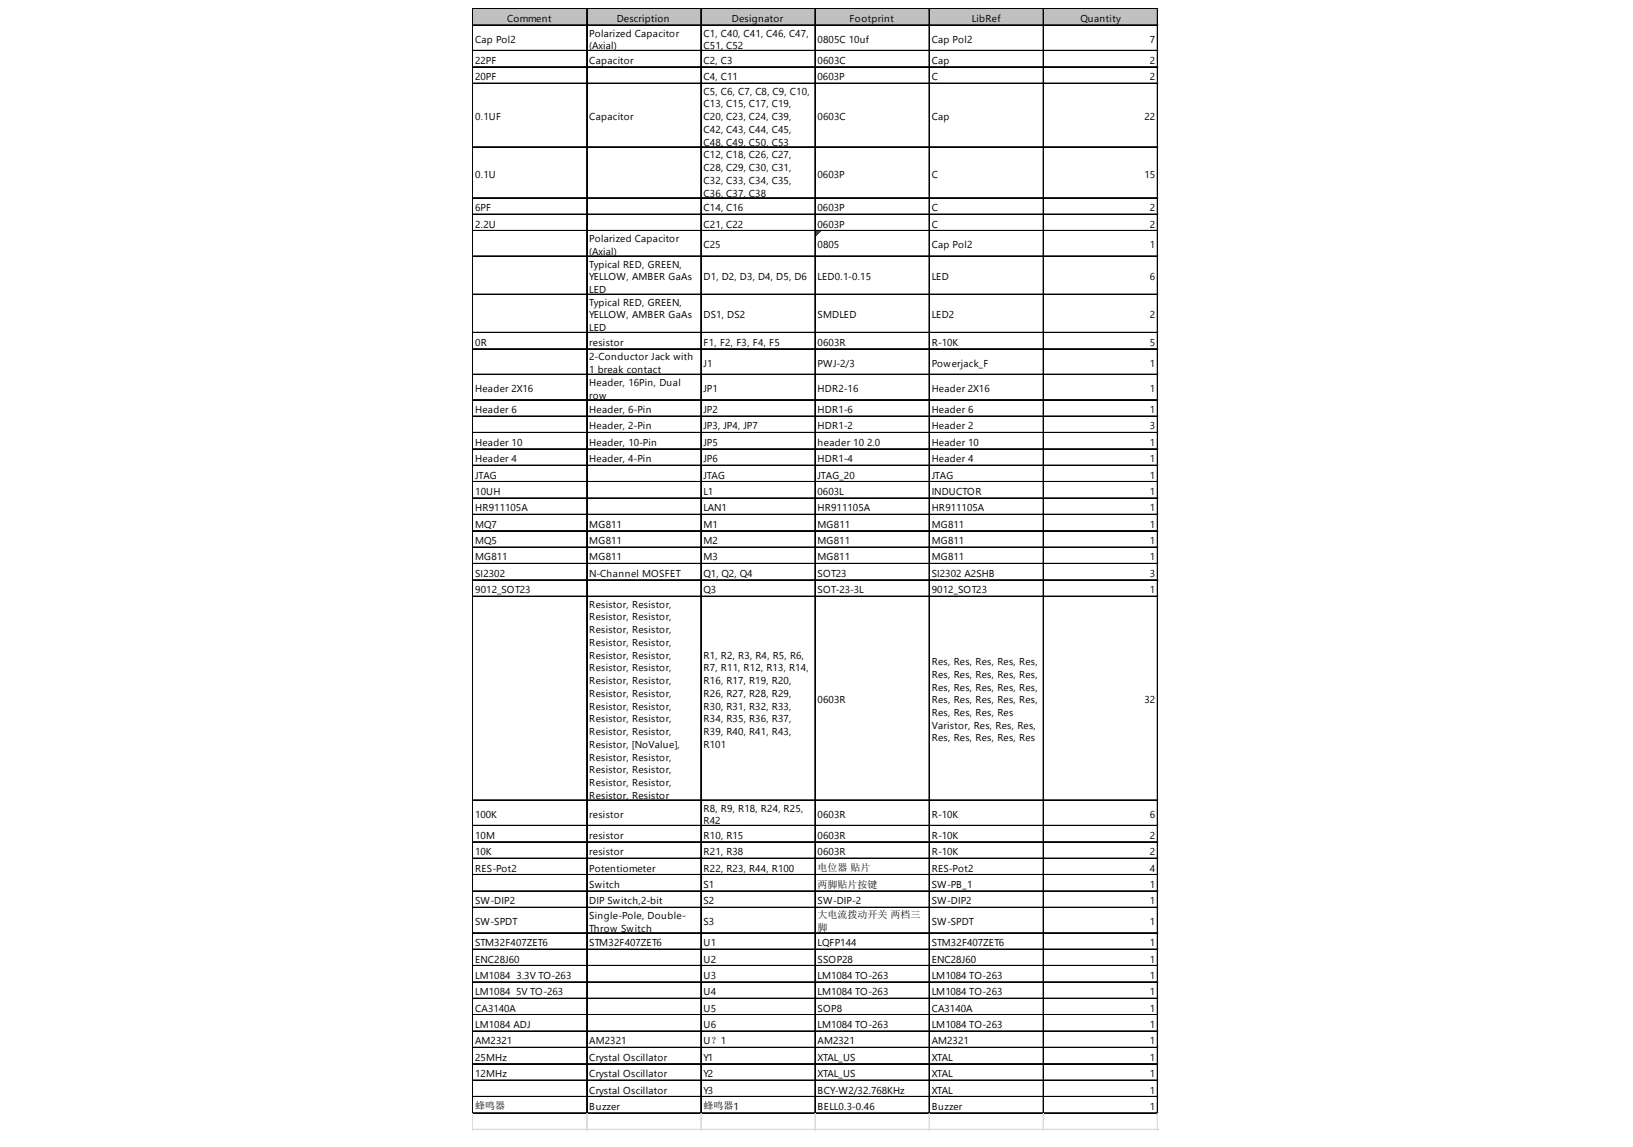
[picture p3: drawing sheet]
<svg xmlns="http://www.w3.org/2000/svg" width="288mm" height="202mm" viewBox="0 0 288 202" stroke-linecap="round" stroke-linejoin="round" font-family="sans-serif">
<defs><g id="words">
<g font-size="1.8">
<text x="89.4" y="3.9">Comment</text>
<text x="108.7" y="3.9">Description</text>
<text x="129" y="3.9">Designator</text>
<text x="149.8" y="3.9">Footprint</text>
<text x="171.3" y="3.9">LibRef</text>
<text x="190.5" y="3.9">Quantity</text>
<text x="83.8" y="7.6">Cap Pol2</text>
<text x="83.8" y="11.2">22PF</text>
<text x="103.9" y="6.4">Polarized Capacitor</text>
<text x="103.9" y="8.7">(Axial)</text>
<text x="103.9" y="11.2">Capacitor</text>
<text x="124" y="6.4">C1, C40, C41, C46, C47,</text>
<text x="124" y="8.7">C51, C52</text>
<text x="124" y="11.2">C2, C3</text>
<text x="144.1" y="7.6">0805C 10uf</text>
<text x="144.1" y="11.2">0603C</text>
<text x="164.2" y="7.6">Cap Pol2</text>
<text x="164.2" y="11.2">Cap</text>
<text x="202.7" y="7.6">7</text>
<text x="202.7" y="11.2">2</text>
<text x="83.8" y="14.1">20PF</text>
<text x="124" y="14.1">C4, C11</text>
<text x="124" y="16.7">C5, C6, C7, C8, C9, C10,</text>
<text x="144.1" y="14.1">0603P</text>
<text x="164.2" y="14.1">C</text>
<text x="202.7" y="14.1">2</text>
<text x="83.8" y="21.2">0.1UF</text>
<text x="103.9" y="21.2">Capacitor</text>
<text x="124" y="18.9">C13, C15, C17, C19,</text>
<text x="124" y="21.2">C20, C23, C24, C39,</text>
<text x="124" y="23.4">C42, C43, C44, C45,</text>
<text x="144.1" y="21.2">0603C</text>
<text x="164.2" y="21.2">Cap</text>
<text x="201.7" y="21.2">22</text>
<text x="124" y="25.7">C48, C49, C50, C53</text>
<text x="124" y="27.9">C12, C18, C26, C27,</text>
<text x="83.8" y="31.3">0.1U</text>
<text x="124" y="30.2">C28, C29, C30, C31,</text>
<text x="124" y="32.4">C32, C33, C34, C35,</text>
<text x="124" y="34.6">C36, C37, C38</text>
<text x="144.1" y="31.3">0603P</text>
<text x="164.2" y="31.3">C</text>
<text x="201.7" y="31.3">15</text>
<text x="83.8" y="37.2">6PF</text>
<text x="83.8" y="40.1">2.2U</text>
<text x="124" y="37.2">C14, C16</text>
<text x="124" y="40.1">C21, C22</text>
<text x="144.1" y="37.2">0603P</text>
<text x="144.1" y="40.1">0603P</text>
<text x="164.2" y="37.2">C</text>
<text x="164.2" y="40.1">C</text>
<text x="202.7" y="37.2">2</text>
<text x="202.7" y="40.1">2</text>
<text x="103.9" y="42.7">Polarized Capacitor</text>
<text x="103.9" y="44.9">(Axial)</text>
<text x="103.9" y="47.2">Typical RED, GREEN,</text>
<text x="124" y="43.8">C25</text>
<text x="144.1" y="43.8">0805</text>
<text x="164.2" y="43.8">Cap Pol2</text>
<text x="202.7" y="43.8">1</text>
<text x="103.9" y="49.4">YELLOW, AMBER GaAs</text>
<text x="103.9" y="51.6">LED</text>
<text x="103.9" y="53.9">Typical RED, GREEN,</text>
<text x="124" y="49.4">D1, D2, D3, D4, D5, D6</text>
<text x="144.1" y="49.4">LED0.1-0.15</text>
<text x="164.2" y="49.4">LED</text>
<text x="202.7" y="49.4">6</text>
<text x="103.9" y="56.1">YELLOW, AMBER GaAs</text>
<text x="103.9" y="58.4">LED</text>
<text x="124" y="56.1">DS1, DS2</text>
<text x="144.1" y="56.1">SMDLED</text>
<text x="164.2" y="56.1">LED2</text>
<text x="202.7" y="56.1">2</text>
<text x="83.8" y="60.9">0R</text>
<text x="103.9" y="60.9">resistor</text>
<text x="103.9" y="63.5">2-Conductor Jack with</text>
<text x="103.9" y="65.7">1 break contact</text>
<text x="124" y="60.9">F1, F2, F3, F4, F5</text>
<text x="124" y="64.6">J1</text>
<text x="144.1" y="60.9">0603R</text>
<text x="144.1" y="64.6">PWJ-2/3</text>
<text x="164.2" y="60.9">R-10K</text>
<text x="164.2" y="64.6">Powerjack_F</text>
<text x="202.7" y="60.9">5</text>
<text x="202.7" y="64.6">1</text>
<text x="83.8" y="69.1">Header 2X16</text>
<text x="103.9" y="68">Header, 16Pin, Dual</text>
<text x="103.9" y="70.2">row</text>
<text x="124" y="69.1">JP1</text>
<text x="144.1" y="69.1">HDR2-16</text>
<text x="164.2" y="69.1">Header 2X16</text>
<text x="202.7" y="69.1">1</text>
<text x="83.8" y="72.8">Header 6</text>
<text x="103.9" y="72.8">Header, 6-Pin</text>
<text x="103.9" y="75.7">Header, 2-Pin</text>
<text x="124" y="72.8">JP2</text>
<text x="124" y="75.7">JP3, JP4, JP7</text>
<text x="144.1" y="72.8">HDR1-6</text>
<text x="144.1" y="75.7">HDR1-2</text>
<text x="164.2" y="72.8">Header 6</text>
<text x="164.2" y="75.7">Header 2</text>
<text x="202.7" y="72.8">1</text>
<text x="202.7" y="75.7">3</text>
<text x="83.8" y="78.6">Header 10</text>
<text x="83.8" y="81.5">Header 4</text>
<text x="103.9" y="78.6">Header, 10-Pin</text>
<text x="103.9" y="81.5">Header, 4-Pin</text>
<text x="124" y="78.6">JP5</text>
<text x="124" y="81.5">JP6</text>
<text x="144.1" y="78.6">header 10 2.0</text>
<text x="144.1" y="81.5">HDR1-4</text>
<text x="164.2" y="78.6">Header 10</text>
<text x="164.2" y="81.5">Header 4</text>
<text x="202.7" y="78.6">1</text>
<text x="202.7" y="81.5">1</text>
<text x="83.8" y="84.3">JTAG</text>
<text x="83.8" y="87.2">10UH</text>
<text x="124" y="84.3">JTAG</text>
<text x="124" y="87.2">L1</text>
<text x="144.1" y="84.3">JTAG_20</text>
<text x="144.1" y="87.2">0603L</text>
<text x="164.2" y="84.3">JTAG</text>
<text x="164.2" y="87.2">INDUCTOR</text>
<text x="202.7" y="84.3">1</text>
<text x="202.7" y="87.2">1</text>
<text x="83.8" y="90.1">HR911105A</text>
<text x="83.8" y="93">MQ7</text>
<text x="83.8" y="95.9">MQ5</text>
<text x="103.9" y="93">MG811</text>
<text x="103.9" y="95.9">MG811</text>
<text x="124" y="90.1">LAN1</text>
<text x="124" y="93">M1</text>
<text x="124" y="95.9">M2</text>
<text x="144.1" y="90.1">HR911105A</text>
<text x="144.1" y="93">MG811</text>
<text x="144.1" y="95.9">MG811</text>
<text x="164.2" y="90.1">HR911105A</text>
<text x="164.2" y="93">MG811</text>
<text x="164.2" y="95.9">MG811</text>
<text x="202.7" y="90.1">1</text>
<text x="202.7" y="93">1</text>
<text x="202.7" y="95.9">1</text>
<text x="83.8" y="98.8">MG811</text>
<text x="83.8" y="101.7">SI2302</text>
<text x="103.9" y="98.8">MG811</text>
<text x="103.9" y="101.7">N-Channel MOSFET</text>
<text x="124" y="98.8">M3</text>
<text x="124" y="101.7">Q1, Q2, Q4</text>
<text x="144.1" y="98.8">MG811</text>
<text x="144.1" y="101.7">SOT23</text>
<text x="164.2" y="98.8">MG811</text>
<text x="164.2" y="101.7">SI2302 A2SHB</text>
<text x="202.7" y="98.8">1</text>
<text x="202.7" y="101.7">3</text>
<text x="83.8" y="104.5">9012_SOT23</text>
<text x="103.9" y="107.1">Resistor, Resistor,</text>
<text x="124" y="104.5">Q3</text>
<text x="144.1" y="104.5">SOT-23-3L</text>
<text x="164.2" y="104.5">9012_SOT23</text>
<text x="202.7" y="104.5">1</text>
<text x="103.9" y="109.4">Resistor, Resistor,</text>
<text x="103.9" y="111.6">Resistor, Resistor,</text>
<text x="103.9" y="113.8">Resistor, Resistor,</text>
<text x="103.9" y="116.1">Resistor, Resistor,</text>
<text x="103.9" y="118.3">Resistor, Resistor,</text>
<text x="124" y="116.1">R1, R2, R3, R4, R5, R6,</text>
<text x="124" y="118.3">R7, R11, R12, R13, R14,</text>
<text x="164.2" y="117.2">Res, Res, Res, Res, Res,</text>
<text x="164.2" y="119.5">Res, Res, Res, Res, Res,</text>
<text x="103.9" y="120.6">Resistor, Resistor,</text>
<text x="103.9" y="122.8">Resistor, Resistor,</text>
<text x="103.9" y="125.1">Resistor, Resistor,</text>
<text x="124" y="120.6">R16, R17, R19, R20,</text>
<text x="124" y="122.8">R26, R27, R28, R29,</text>
<text x="124" y="125.1">R30, R31, R32, R33,</text>
<text x="144.1" y="123.9">0603R</text>
<text x="164.2" y="121.7">Res, Res, Res, Res, Res,</text>
<text x="164.2" y="123.9">Res, Res, Res, Res, Res,</text>
<text x="201.7" y="123.9">32</text>
<text x="103.9" y="127.3">Resistor, Resistor,</text>
<text x="103.9" y="129.6">Resistor, Resistor,</text>
<text x="103.9" y="131.8">Resistor, [NoValue],</text>
<text x="124" y="127.3">R34, R35, R36, R37,</text>
<text x="124" y="129.6">R39, R40, R41, R43,</text>
<text x="124" y="131.8">R101</text>
<text x="164.2" y="126.2">Res, Res, Res, Res</text>
<text x="164.2" y="128.4">Varistor, Res, Res, Res,</text>
<text x="164.2" y="130.7">Res, Res, Res, Res, Res</text>
<text x="103.9" y="134">Resistor, Resistor,</text>
<text x="103.9" y="136.3">Resistor, Resistor,</text>
<text x="103.9" y="138.5">Resistor, Resistor,</text>
<text x="103.9" y="140.8">Resistor, Resistor</text>
<text x="124" y="143">R8, R9, R18, R24, R25,</text>
<text x="83.8" y="144.1">100K</text>
<text x="83.8" y="147.8">10M</text>
<text x="103.9" y="144.1">resistor</text>
<text x="103.9" y="147.8">resistor</text>
<text x="124" y="145.3">R42</text>
<text x="124" y="147.8">R10, R15</text>
<text x="144.1" y="144.1">0603R</text>
<text x="144.1" y="147.8">0603R</text>
<text x="164.2" y="144.1">R-10K</text>
<text x="164.2" y="147.8">R-10K</text>
<text x="202.7" y="144.1">6</text>
<text x="202.7" y="147.8">2</text>
<text x="83.8" y="150.7">10K</text>
<text x="83.8" y="153.6">RES-Pot2</text>
<text x="103.9" y="150.7">resistor</text>
<text x="103.9" y="153.6">Potentiometer</text>
<text x="124" y="150.7">R21, R38</text>
<text x="124" y="153.6">R22, R23, R44, R100</text>
<text x="144.1" y="150.7">0603R</text>
<text x="144.1" y="153.5">电位器 贴片</text>
<text x="164.2" y="150.7">R-10K</text>
<text x="164.2" y="153.6">RES-Pot2</text>
<text x="202.7" y="150.7">2</text>
<text x="202.7" y="153.6">4</text>
<text x="83.8" y="159.4">SW-DIP2</text>
<text x="103.9" y="156.5">Switch</text>
<text x="103.9" y="159.4">DIP Switch,2-bit</text>
<text x="103.9" y="161.9">Single-Pole, Double-</text>
<text x="124" y="156.5">S1</text>
<text x="124" y="159.4">S2</text>
<text x="144.1" y="156.4">两脚贴片按键</text>
<text x="144.1" y="159.4">SW-DIP-2</text>
<text x="144.1" y="161.9">大电流拨动开关 两档三</text>
<text x="164.2" y="156.5">SW-PB_1</text>
<text x="164.2" y="159.4">SW-DIP2</text>
<text x="202.7" y="156.5">1</text>
<text x="202.7" y="159.4">1</text>
<text x="83.8" y="163.1">SW-SPDT</text>
<text x="83.8" y="166.7">STM32F407ZET6</text>
<text x="103.9" y="164.2">Throw Switch</text>
<text x="103.9" y="166.7">STM32F407ZET6</text>
<text x="124" y="163.1">S3</text>
<text x="124" y="166.7">U1</text>
<text x="144.1" y="164.1">脚</text>
<text x="144.1" y="166.7">LQFP144</text>
<text x="164.2" y="163.1">SW-SPDT</text>
<text x="164.2" y="166.7">STM32F407ZET6</text>
<text x="202.7" y="163.1">1</text>
<text x="202.7" y="166.7">1</text>
<text x="83.8" y="169.6">ENC28J60</text>
<text x="83.8" y="172.5">LM1084 3.3V TO-263</text>
<text x="124" y="169.6">U2</text>
<text x="124" y="172.5">U3</text>
<text x="144.1" y="169.6">SSOP28</text>
<text x="144.1" y="172.5">LM1084 TO-263</text>
<text x="164.2" y="169.6">ENC28J60</text>
<text x="164.2" y="172.5">LM1084 TO-263</text>
<text x="202.7" y="169.6">1</text>
<text x="202.7" y="172.5">1</text>
<text x="83.8" y="175.4">LM1084 5V TO-263</text>
<text x="83.8" y="178.3">CA3140A</text>
<text x="124" y="175.4">U4</text>
<text x="124" y="178.3">U5</text>
<text x="144.1" y="175.4">LM1084 TO-263</text>
<text x="144.1" y="178.3">SOP8</text>
<text x="164.2" y="175.4">LM1084 TO-263</text>
<text x="164.2" y="178.3">CA3140A</text>
<text x="202.7" y="175.4">1</text>
<text x="202.7" y="178.3">1</text>
<text x="83.8" y="181.2">LM1084 ADJ</text>
<text x="83.8" y="184.1">AM2321</text>
<text x="103.9" y="184.1">AM2321</text>
<text x="124" y="181.2">U6</text>
<text x="124" y="184.1">U？1</text>
<text x="144.1" y="181.2">LM1084 TO-263</text>
<text x="144.1" y="184.1">AM2321</text>
<text x="164.2" y="181.2">LM1084 TO-263</text>
<text x="164.2" y="184.1">AM2321</text>
<text x="202.7" y="181.2">1</text>
<text x="202.7" y="184.1">1</text>
<text x="83.8" y="186.9">25MHz</text>
<text x="83.8" y="189.8">12MHz</text>
<text x="103.9" y="186.9">Crystal Oscillator</text>
<text x="103.9" y="189.8">Crystal Oscillator</text>
<text x="124" y="186.9">Y1</text>
<text x="124" y="189.8">Y2</text>
<text x="144.1" y="186.9">XTAL_US</text>
<text x="144.1" y="189.8">XTAL_US</text>
<text x="164.2" y="186.9">XTAL</text>
<text x="164.2" y="189.8">XTAL</text>
<text x="202.7" y="186.9">1</text>
<text x="202.7" y="189.8">1</text>
<text x="83.8" y="195.5">蜂鸣器</text>
<text x="103.9" y="192.7">Crystal Oscillator</text>
<text x="103.9" y="195.6">Buzzer</text>
<text x="124" y="192.7">Y3</text>
<text x="124" y="195.5">蜂鸣器1</text>
<text x="144.1" y="192.7">BCY-W2/32.768KHz</text>
<text x="144.1" y="195.6">BELL0.3-0.46</text>
<text x="164.2" y="192.7">XTAL</text>
<text x="164.2" y="195.6">Buzzer</text>
<text x="202.7" y="192.7">1</text>
<text x="202.7" y="195.6">1</text>
</g>
</g></defs>
<path d="M83.4 1.6h120.8v2.9h-120.8z" fill="#c0c0c0"/>
<path d="M143.8 40.8h.8" fill="none" stroke="#008000" stroke-width=".18"/>
<path d="M143.8 40.8h.8v.1h-.8z" fill="#008000"/>
<path d="M143.8 40.9h.6" fill="none" stroke="#008000" stroke-width=".18"/>
<path d="M143.8 40.9h.6v.2h-.6z" fill="#008000"/>
<path d="M143.8 41.1h.5" fill="none" stroke="#008000" stroke-width=".18"/>
<path d="M143.8 41.1h.5v.1h-.5z" fill="#008000"/>
<path d="M143.8 41.2h.3" fill="none" stroke="#008000" stroke-width=".18"/>
<path d="M143.8 41.2h.3v.2h-.3z" fill="#008000"/>
<path d="M143.8 41.4h.2" fill="none" stroke="#008000" stroke-width=".18"/>
<path d="M143.8 41.4h.2v.2h-.2z" fill="#008000"/>
<g fill="none" stroke="#000" stroke-width=".18">
<path d="M83.3 1.5v194.8M83.4 1.5v194.8M83.4 1.5h120.8M83.4 1.6h120.8M83.4 4.4h120.8M83.4 4.5h120.8M83.4 8.9h120.8M83.4 11.7h120.8M83.4 11.8h120.8M83.4 14.6h120.8M83.4 14.7h120.8M103.4 1.6v194.7"/>
<path d="M103.5 1.6v194.7M123.5 1.6v194.7M123.6 1.6v194.7M143.6 1.6v194.7M143.7 1.6v194.7M163.8 1.6v194.7M183.9 1.6v194.7M184 1.6v194.7M204 1.6v194.7M204.1 1.6v194.7M83.4 25.9h120.8M83.4 34.8h120.8"/>
<path d="M83.4 34.9h120.8M83.4 37.7h120.8M83.4 37.8h120.8M83.4 40.6h120.8M83.4 40.7h120.8M83.4 45.1h120.8M83.4 45.2h120.8M83.4 51.8h120.8M83.4 51.9h120.8M83.4 58.6h120.8M83.4 61.4h120.8M83.4 61.5h120.8"/>
<path d="M83.4 65.9h120.8M83.4 66h120.8M83.4 70.4h120.8M83.4 70.5h120.8M83.4 73.3h120.8M83.4 73.4h120.8M83.4 76.2h120.8M83.4 76.3h120.8M83.4 79.1h120.8M83.4 79.2h120.8M83.4 82h120.8M83.4 84.8h120.8"/>
<path d="M83.4 84.9h120.8M83.4 87.7h120.8M83.4 87.8h120.8M83.4 90.6h120.8M83.4 90.7h120.8M83.4 93.5h120.8M83.4 93.6h120.8M83.4 96.4h120.8M83.4 96.5h120.8M83.4 99.3h120.8M83.4 99.4h120.8M83.4 102.2h120.8"/>
<path d="M83.4 105h120.8M83.4 105.1h120.8M83.4 141h120.8M83.4 145.4h120.8M83.4 145.5h120.8M83.4 148.3h120.8M83.4 148.4h120.8M83.4 151.2h120.8M83.4 151.3h120.8M83.4 154.1h120.8M83.4 154.2h120.8M83.4 157h120.8"/>
<path d="M83.4 157.1h120.8M83.4 159.9h120.8M83.4 160h120.8M83.4 164.4h120.8M83.4 167.2h120.8M83.4 167.3h120.8M83.4 170.1h120.8M83.4 170.2h120.8M83.4 173h120.8M83.4 173.1h120.8M83.4 175.9h120.8M83.4 176h120.8"/>
<path d="M83.4 178.8h120.8M83.4 178.9h120.8M83.4 181.7h120.8M83.4 181.8h120.8M83.4 184.6h120.8M83.4 187.4h120.8M83.4 187.5h120.8M83.4 190.3h120.8M83.4 190.4h120.8M83.4 193.2h120.8M83.4 193.3h120.8M83.4 196.1h120.8"/>
<path d="M83.4 196.2h120.8"/>
</g>
<g fill="none" stroke="#dadcdd" stroke-width=".18">
<path d="M204.2 1.5h.1M83.3 196.3v2.9M83.4 196.3v2.9M103.4 196.3v2.9M103.5 196.3v2.9M123.5 196.3v2.9M123.6 196.3v2.9M143.6 196.3v2.9M143.7 196.3v2.9M163.8 196.3v2.9M183.9 196.3v2.9M184 196.3v2.9"/>
<path d="M204 196.3v2.9M204.1 196.3v2.9"/>
</g>
<path d="M204.2 1.5v.1z" fill="#dadcdd"/>
<path d="M204.2 4.4h.1" fill="none" stroke="#dadcdd" stroke-width=".18"/>
<path d="M204.2 4.4v.1z" fill="#dadcdd"/>
<path d="M204.2 8.9h.1" fill="none" stroke="#dadcdd" stroke-width=".18"/>
<path d="M204.2 8.9v.1z" fill="#dadcdd"/>
<path d="M204.2 11.7h.1" fill="none" stroke="#dadcdd" stroke-width=".18"/>
<path d="M204.2 11.7v.2z" fill="#dadcdd"/>
<path d="M204.2 14.6h.1" fill="none" stroke="#dadcdd" stroke-width=".18"/>
<path d="M204.2 14.6v.2z" fill="#dadcdd"/>
<path d="M204.2 25.9h.1" fill="none" stroke="#dadcdd" stroke-width=".18"/>
<path d="M204.2 25.9v.1z" fill="#dadcdd"/>
<path d="M204.2 34.8h.1" fill="none" stroke="#dadcdd" stroke-width=".18"/>
<path d="M204.2 34.8v.2z" fill="#dadcdd"/>
<path d="M204.2 37.7h.1" fill="none" stroke="#dadcdd" stroke-width=".18"/>
<path d="M204.2 37.7v.2z" fill="#dadcdd"/>
<path d="M204.2 40.6h.1" fill="none" stroke="#dadcdd" stroke-width=".18"/>
<path d="M204.2 40.6v.2z" fill="#dadcdd"/>
<path d="M204.2 45.1h.1" fill="none" stroke="#dadcdd" stroke-width=".18"/>
<path d="M204.2 45.1v.2z" fill="#dadcdd"/>
<path d="M204.2 51.8h.1" fill="none" stroke="#dadcdd" stroke-width=".18"/>
<path d="M204.2 51.8v.2z" fill="#dadcdd"/>
<path d="M204.2 58.6h.1" fill="none" stroke="#dadcdd" stroke-width=".18"/>
<path d="M204.2 58.6v.1z" fill="#dadcdd"/>
<path d="M204.2 61.4h.1" fill="none" stroke="#dadcdd" stroke-width=".18"/>
<path d="M204.2 61.4v.2z" fill="#dadcdd"/>
<path d="M204.2 65.9h.1" fill="none" stroke="#dadcdd" stroke-width=".18"/>
<path d="M204.2 65.9v.2z" fill="#dadcdd"/>
<path d="M204.2 70.4h.1" fill="none" stroke="#dadcdd" stroke-width=".18"/>
<path d="M204.2 70.4v.2z" fill="#dadcdd"/>
<path d="M204.2 73.3h.1" fill="none" stroke="#dadcdd" stroke-width=".18"/>
<path d="M204.2 73.3v.2z" fill="#dadcdd"/>
<path d="M204.2 76.2h.1" fill="none" stroke="#dadcdd" stroke-width=".18"/>
<path d="M204.2 76.2v.2z" fill="#dadcdd"/>
<path d="M204.2 79.1h.1" fill="none" stroke="#dadcdd" stroke-width=".18"/>
<path d="M204.2 79.1v.1z" fill="#dadcdd"/>
<path d="M204.2 82h.1" fill="none" stroke="#dadcdd" stroke-width=".18"/>
<path d="M204.2 82v.1z" fill="#dadcdd"/>
<path d="M204.2 84.8h.1" fill="none" stroke="#dadcdd" stroke-width=".18"/>
<path d="M204.2 84.8v.2z" fill="#dadcdd"/>
<path d="M204.2 87.7h.1" fill="none" stroke="#dadcdd" stroke-width=".18"/>
<path d="M204.2 87.7v.2z" fill="#dadcdd"/>
<path d="M204.2 90.6h.1" fill="none" stroke="#dadcdd" stroke-width=".18"/>
<path d="M204.2 90.6v.2z" fill="#dadcdd"/>
<path d="M204.2 93.5h.1" fill="none" stroke="#dadcdd" stroke-width=".18"/>
<path d="M204.2 93.5v.2z" fill="#dadcdd"/>
<path d="M204.2 96.4h.1" fill="none" stroke="#dadcdd" stroke-width=".18"/>
<path d="M204.2 96.4v.1z" fill="#dadcdd"/>
<path d="M204.2 99.3h.1" fill="none" stroke="#dadcdd" stroke-width=".18"/>
<path d="M204.2 99.3v.1z" fill="#dadcdd"/>
<path d="M204.2 102.2h.1" fill="none" stroke="#dadcdd" stroke-width=".18"/>
<path d="M204.2 102.2v.1z" fill="#dadcdd"/>
<path d="M204.2 105h.1" fill="none" stroke="#dadcdd" stroke-width=".18"/>
<path d="M204.2 105v.2z" fill="#dadcdd"/>
<path d="M204.2 141h.1" fill="none" stroke="#dadcdd" stroke-width=".18"/>
<path d="M204.2 141v.1z" fill="#dadcdd"/>
<path d="M204.2 145.4h.1" fill="none" stroke="#dadcdd" stroke-width=".18"/>
<path d="M204.2 145.4v.2z" fill="#dadcdd"/>
<path d="M204.2 148.3h.1" fill="none" stroke="#dadcdd" stroke-width=".18"/>
<path d="M204.2 148.3v.2z" fill="#dadcdd"/>
<path d="M204.2 151.2h.1" fill="none" stroke="#dadcdd" stroke-width=".18"/>
<path d="M204.2 151.2v.2z" fill="#dadcdd"/>
<path d="M204.2 154.1h.1" fill="none" stroke="#dadcdd" stroke-width=".18"/>
<path d="M204.2 154.1v.2z" fill="#dadcdd"/>
<path d="M204.2 157h.1" fill="none" stroke="#dadcdd" stroke-width=".18"/>
<path d="M204.2 157v.1z" fill="#dadcdd"/>
<path d="M204.2 159.9h.1" fill="none" stroke="#dadcdd" stroke-width=".18"/>
<path d="M204.2 159.9v.1z" fill="#dadcdd"/>
<path d="M204.2 164.4h.1" fill="none" stroke="#dadcdd" stroke-width=".18"/>
<path d="M204.2 164.4v.1z" fill="#dadcdd"/>
<path d="M204.2 167.2h.1" fill="none" stroke="#dadcdd" stroke-width=".18"/>
<path d="M204.2 167.2v.2z" fill="#dadcdd"/>
<path d="M204.2 170.1h.1" fill="none" stroke="#dadcdd" stroke-width=".18"/>
<path d="M204.2 170.1v.2z" fill="#dadcdd"/>
<path d="M204.2 173h.1" fill="none" stroke="#dadcdd" stroke-width=".18"/>
<path d="M204.2 173v.2z" fill="#dadcdd"/>
<path d="M204.2 175.9h.1" fill="none" stroke="#dadcdd" stroke-width=".18"/>
<path d="M204.2 175.9v.2z" fill="#dadcdd"/>
<path d="M204.2 178.8h.1" fill="none" stroke="#dadcdd" stroke-width=".18"/>
<path d="M204.2 178.8v.1z" fill="#dadcdd"/>
<path d="M204.2 181.7h.1" fill="none" stroke="#dadcdd" stroke-width=".18"/>
<path d="M204.2 181.7v.1z" fill="#dadcdd"/>
<path d="M204.2 184.6h.1" fill="none" stroke="#dadcdd" stroke-width=".18"/>
<path d="M204.2 184.6v.1z" fill="#dadcdd"/>
<path d="M204.2 187.4h.1" fill="none" stroke="#dadcdd" stroke-width=".18"/>
<path d="M204.2 187.4v.2z" fill="#dadcdd"/>
<path d="M204.2 190.3h.1" fill="none" stroke="#dadcdd" stroke-width=".18"/>
<path d="M204.2 190.3v.2z" fill="#dadcdd"/>
<path d="M204.2 193.2h.1" fill="none" stroke="#dadcdd" stroke-width=".18"/>
<path d="M204.2 193.2v.2z" fill="#dadcdd"/>
<path d="M204.2 196.1h.1" fill="none" stroke="#dadcdd" stroke-width=".18"/>
<path d="M204.2 196.1v.2z" fill="#dadcdd"/>
<path d="M83.3 199h120.9M83.3 199.1h120.9" fill="none" stroke="#dadcdd" stroke-width=".18"/>
<use href="#words"/>
</svg>
